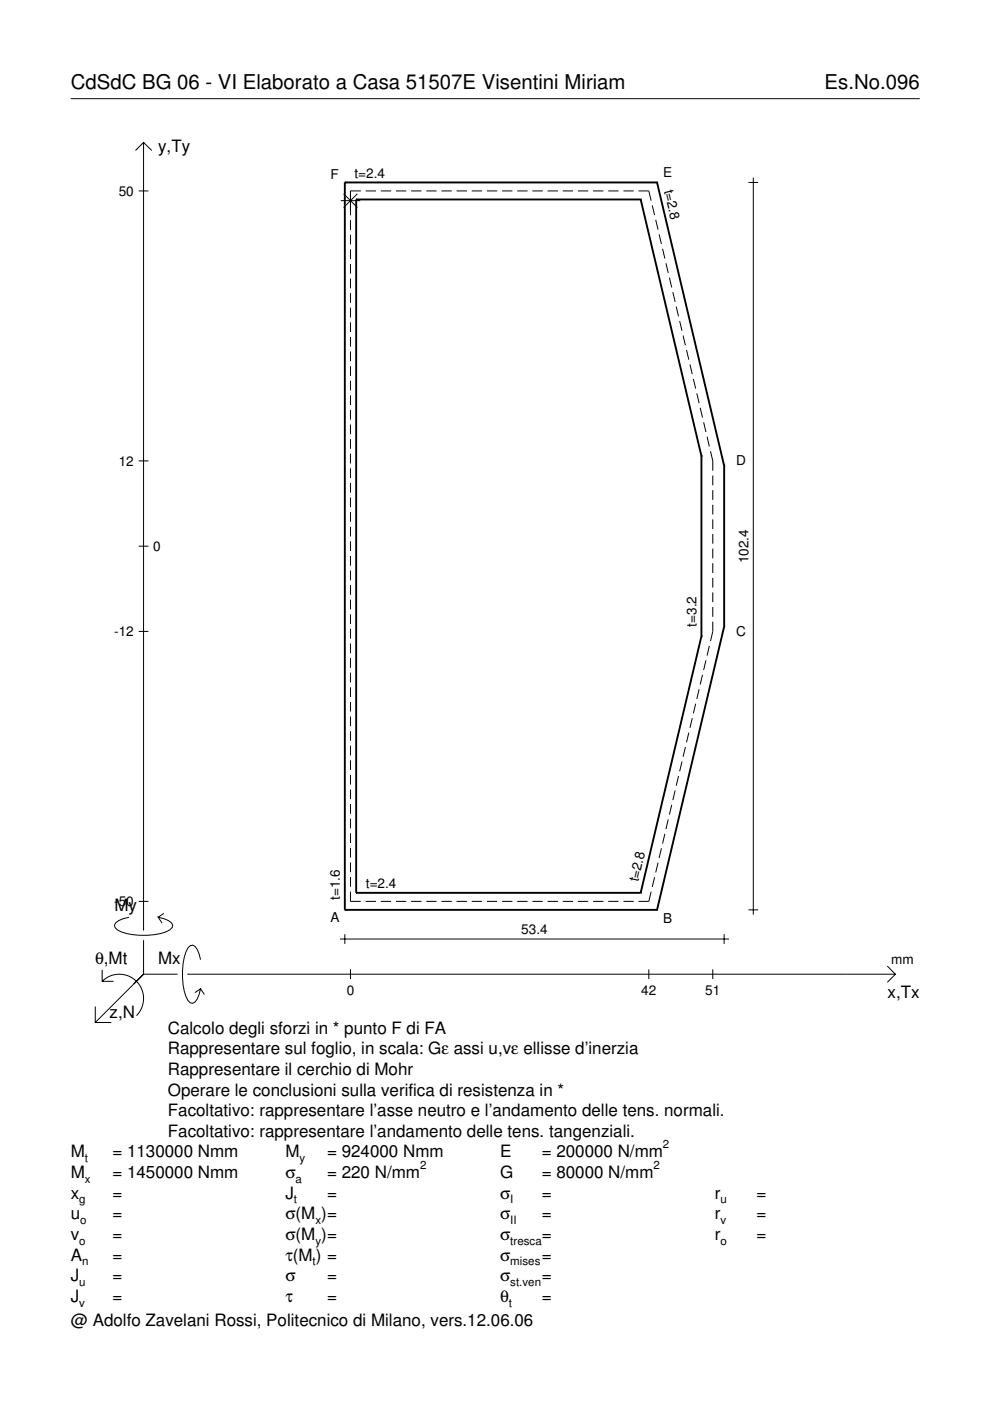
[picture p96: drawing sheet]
<svg xmlns="http://www.w3.org/2000/svg" width="210mm" height="297mm" viewBox="0 0 210 297" stroke-linecap="round" stroke-linejoin="round" font-family="sans-serif">
<defs><g id="words">
<g font-size="4.3">
<text x="15" y="18.9">CdSdC BG 06 - VI Elaborato a Casa 51507E Visentini Miriam</text>
<text x="174.8" y="18.9">Es.No.096</text>
</g>
<g font-size="3.6">
<text x="33.5" y="32.3">y,Ty</text>
<text x="24.3" y="193.2">My</text>
<text x="20.1" y="204.5">θ,Mt</text>
<text x="33.5" y="204.5">Mx</text>
<text x="23.2" y="215.8">z,N</text>
<text x="188.2" y="211.7">x,Tx</text>
<text x="35.6" y="219.2">Calcolo degli sforzi in * punto F di FA</text>
<text x="35.6" y="227.9">Rappresentare il cerchio di Mohr</text>
<text x="35.6" y="223.5">Rappresentare sul foglio, in scala: Gε assi u,vε ellisse d’inerzia</text>
<text x="35.6" y="232.3">Operare le conclusioni sulla verifica di resistenza in *</text>
<text x="35.6" y="236.7">Facoltativo: rappresentare l’asse neutro e l’andamento delle tens. normali.</text>
<text x="15" y="245.4">M</text>
<text x="23.8" y="245.4">= 1130000 Nmm</text>
<text x="35.6" y="241">Facoltativo: rappresentare l’andamento delle tens. tangenziali.</text>
<text x="60.5" y="245.4">M</text>
<text x="69.3" y="245.4">= 924000 Nmm</text>
<text x="106" y="245.4">E</text>
<text x="114.9" y="245.4">= 200000 N/mm</text>
<text x="15" y="249.8">M</text>
<text x="23.8" y="249.8">= 1450000 Nmm</text>
<text x="60.5" y="249.8">σ</text>
<text x="69.3" y="249.8">= 220 N/mm</text>
<text x="106" y="249.8">G</text>
<text x="114.9" y="249.8">= 80000 N/mm</text>
<text x="15" y="254.2">x</text>
<text x="23.8" y="254.2">=</text>
<text x="60.5" y="254.2">J</text>
<text x="69.3" y="254.2">=</text>
<text x="106" y="254.2">σ</text>
<text x="114.9" y="254.2">=</text>
<text x="151.5" y="254.2">r</text>
<text x="160.4" y="254.2">=</text>
<text x="15" y="258.5">u</text>
<text x="15" y="262.9">v</text>
<text x="23.8" y="258.5">=</text>
<text x="23.8" y="262.9">=</text>
<text x="60.5" y="262.9">σ(M )=</text>
<text x="60.5" y="258.5">σ(M )=</text>
<text x="106" y="258.5">σ</text>
<text x="106" y="262.9">σ</text>
<text x="114.9" y="258.5">=</text>
<text x="114.9" y="262.9">=</text>
<text x="151.5" y="258.5">r</text>
<text x="151.5" y="262.9">r</text>
<text x="160.4" y="258.5">=</text>
<text x="160.4" y="262.9">=</text>
<text x="15" y="267.3">A</text>
<text x="23.8" y="267.3">=</text>
<text x="60.5" y="267.3">τ(M ) =</text>
<text x="106" y="267.3">σ</text>
<text x="114.9" y="267.3">=</text>
<text x="15" y="271.7">J</text>
<text x="23.8" y="271.7">=</text>
<text x="60.5" y="271.7">σ</text>
<text x="69.3" y="271.7">=</text>
<text x="106" y="271.7">σ</text>
<text x="114.9" y="271.7">=</text>
<text x="15" y="281.2">@ Adolfo Zavelani Rossi, Politecnico di Milano, vers.12.06.06</text>
<text x="15" y="276">J</text>
<text x="23.8" y="276">=</text>
<text x="60.5" y="276">τ</text>
<text x="69.3" y="276">=</text>
<text x="106" y="276">θ</text>
<text x="114.9" y="276">=</text>
</g>
<g font-size="2.9">
<text x="25.2" y="41.5">50</text>
<text x="70.1" y="37.9">F</text>
<text x="75.2" y="37.7">t=2.4</text>
<text x="140.6" y="37.6">E</text>
<text x="140.8" y="40.4" transform="rotate(77 140.8 40.4)">t=2.8</text>
<text x="25.2" y="98.7">12</text>
<text x="156.1" y="98.6">D</text>
<text x="32.5" y="116.8">0</text>
<text x="158.7" y="119.4" transform="rotate(-90 158.7 119.4)">102.4</text>
<text x="24.2" y="134.9">-12</text>
<text x="147.7" y="132.8" transform="rotate(-90 147.7 132.8)">t=3.2</text>
<text x="156.1" y="134.8">C</text>
<text x="72.1" y="190.9" transform="rotate(-90 72.1 190.9)">t=1.6</text>
<text x="77.6" y="188.3">t=2.4</text>
<text x="135.3" y="187.1" transform="rotate(-77 135.3 187.1)">t=2.8</text>
<text x="24.2" y="192.1">-50</text>
<text x="70.1" y="195.5">A</text>
<text x="140.6" y="195.8">B</text>
<text x="110.5" y="198.1">53.4</text>
<text x="189" y="204.5">mm</text>
<text x="73.5" y="210.9">0</text>
<text x="136" y="210.9">42</text>
<text x="149.5" y="210.9">51</text>
</g>
<g font-size="2.4">
<text x="140.6" y="243.4">2</text>
<text x="18" y="246.4">t</text>
<text x="18" y="250.8">x</text>
<text x="62.7" y="250.8">a</text>
<text x="63.5" y="246.4">y</text>
<text x="89.1" y="247.8">2</text>
<text x="138.6" y="247.8">2</text>
<text x="16.8" y="255.2">g</text>
<text x="62.3" y="255.2">t</text>
<text x="108.2" y="255.2">I</text>
<text x="152.7" y="255.2">u</text>
<text x="16.8" y="263.9">o</text>
<text x="17" y="259.5">o</text>
<text x="66.9" y="259.5">x</text>
<text x="66.9" y="263.9">y</text>
<text x="108.2" y="259.5">II</text>
<text x="108.2" y="263.9">tresca</text>
<text x="152.7" y="259.5">v</text>
<text x="152.7" y="263.9">o</text>
<text x="17.4" y="268.3">n</text>
<text x="66.3" y="268.3">t</text>
<text x="108.2" y="268.3">mises</text>
<text x="16.8" y="272.7">u</text>
<text x="108.2" y="272.7">st.ven</text>
<text x="16.8" y="277">v</text>
<text x="107.9" y="277">t</text>
</g>
</g></defs>
<g fill="none" stroke="#000" stroke-width=".21">
<path d="M15 20.9h180M28.7 31.9l1.7-1.7 1.8 1.7M30.4 30.2v167.1M158.7 38.7h2M159.7 37.7v156.2M29.4 40.5h2.1M72.2 42.5h4.2M72.9 41.1l2.9 2.9M74.3 46.7v2M74.3 49.8v2M74.3 52.9v2M74.3 56v2"/>
<path d="M74.3 59.1v2M75.8 41.1l-2.9 2.9M76.5 40.5h-2.2v5.1M77.5 40.5h2.2M80.7 40.5h2.2M84 40.5h2.1M87.2 40.5h2.2M90.4 40.5h2.2M93.6 40.5h2.2M96.8 40.5h2.2M100 40.5h2.2M103.2 40.5h2.2"/>
<path d="M106.5 40.5h2.1M109.7 40.5h2.2M112.9 40.5h2.2M116.1 40.5h2.2M119.3 40.5h2.2M122.5 40.5h2.2M125.7 40.5h2.2M129 40.5h2.1M132.2 40.5h2.2M135.4 40.5h2.2l.5 2.1M138.3 43.6l.5 2M139 46.6l.5 2.1"/>
<path d="M139.7 49.7l.5 2M140.5 52.7l.5 2.1M141.2 55.8l.5 2.1M141.9 58.9l.5 2M74.3 62.2v2M74.3 65.2v2.1M74.3 68.3v2.1M74.3 71.4v2.1M74.3 74.5v2.1M74.3 77.6v2.1M142.7 61.9l.4 2.1M143.4 65l.5 2.1"/>
<path d="M144.1 68.1l.5 2M144.8 71.1l.5 2.1M145.6 74.2l.4 2.1M146.3 77.3l.5 2M29.4 97.7h2.1M74.3 80.7v2.1M74.3 83.8v2.1M74.3 86.9v2.1M74.3 90v2.1M74.3 93.1v2.1M74.3 96.2v2.1M74.3 99.3v2.1"/>
<path d="M147 80.3l.5 2.1M147.7 83.4l.5 2.1M148.5 86.5l.4 2M149.2 89.5l.5 2.1M149.9 92.6l.5 2.1M150.6 95.7l.5 2v2.1M29.4 115.8h2.1M74.3 102.4v2.1M74.3 105.5v2M74.3 108.6v2M74.3 111.7v2M74.3 114.8v2"/>
<path d="M74.3 117.9v2M151.1 100.8v2.1M151.1 103.9v2.1M151.1 107v2.1M151.1 110.1v2.1M151.1 113.2v2.1M151.1 116.3v2.1M151.1 119.4v2.1M29.4 133.9h2.1M74.3 121v2M74.3 124.1v2M74.3 127.1v2.1"/>
<path d="M74.3 130.2v2.1M74.3 133.3v2.1M74.3 136.4v2.1M74.3 139.5v2.1M150.4 136.9l-.5 2.1M151.1 122.5v2.1M151.1 125.6v2.1M151.1 128.7v2.1M151.1 131.8v2.1l-.5 2M74.3 142.6v2.1M74.3 145.7v2.1M74.3 148.8v2.1"/>
<path d="M74.3 151.9v2.1M74.3 155v2.1M74.3 158.1v2.1M145.3 158.4l-.5 2.1M146 155.3l-.4 2.1M146.8 152.3l-.5 2M147.5 149.2l-.5 2.1M148.2 146.1l-.5 2.1M148.9 143.1l-.4 2M149.7 140l-.5 2.1M74.3 161.2v2.1M74.3 164.3v2.1"/>
<path d="M74.3 167.4v2M74.3 170.5v2M74.3 173.6v2M74.3 176.7v2M74.3 179.8v2M140.2 179.9l-.5 2M141 176.8l-.5 2.1M141.7 173.7l-.5 2.1M142.4 170.7l-.5 2M143.1 167.6l-.4 2.1M143.9 164.5l-.5 2.1M144.6 161.5l-.5 2"/>
<path d="M27.3 194.5a3.6 3.6 0 0 0-3 1.7l.1 .5a5.6 5.6 0 0 0 3.8 1.5 13.4 13.4 0 0 0 7.8-1l.5-.5 .1-.5a3.6 3.6 0 0 0-3.1-1.7l.8 1.2M29.4 191.1h2.1M30.4 199.3v7.3M34.7 193.7l-1.2 .8M72.1 199.1h82.5M73.1 198.1v2M74.3 189v2.1h2.2M74.3 182.9v2M74.3 186v2M77.5 191.1h2.2M80.7 191.1h2.2M84 191.1h2.1"/>
<path d="M87.2 191.1h2.2M90.4 191.1h2.2M93.6 191.1h2.2M96.8 191.1h2.2M100 191.1h2.2M103.2 191.1h2.2M106.5 191.1h2.1M109.7 191.1h2.2M112.9 191.1h2.2M116.1 191.1h2.2M119.3 191.1h2.2M122.5 191.1h2.2"/>
<path d="M125.7 191.1h2.2M129 191.1h2.1M132.2 191.1h2.2M138.1 189l-.5 2.1h-2.2M138.8 186l-.5 2M139.5 182.9l-.5 2.1M153.5 198.1v2M158.7 192.9h2M20.2 213.4v3.4h3.4M21.7 208.1a5.1 5.1 0 0 1 7.2 0 5.1 5.1 0 0 1 0 7.2M21.7 205.6v2.5h2.4M30.4 206.6l-10.2 10.2"/>
<path d="M30.4 206.6h7.2M39.7 206.6h150.1M42.5 203.5a3.6 3.6 0 0 0-1.7-3.1l-.5 .1a5.7 5.7 0 0 0-1.5 3.8 13.3 13.3 0 0 0 1 7.8l.5 .5 .5 .1a3.6 3.6 0 0 0 1.7-3.1l-1.2 .9M42.5 209.6l.8 1.3M74.3 205.5v2.1M137.6 205.5v2.1M151.1 205.5v2.1M188.1 204.8l1.7 1.8-1.7 1.7"/>
</g>
<g fill="none" stroke="#000" stroke-width=".4">
<path d="M73.1 38.7h.1M73.1 38.7h66.2M73.1 38.7v154.2M139.3 38.7h.1M139.3 38.7l14.2 60.1M75.5 42.3h.1M75.5 42.3h60.3M75.5 42.3v147M135.8 42.3h.1M135.8 42.3l12.9 54.4M148.7 96.7h.1M148.7 96.7v38.2"/>
<path d="M153.5 98.8h.1M153.5 98.8v34M148.7 134.9h.1M148.7 134.9l-12.9 54.4M153.5 132.8h.1M153.5 132.8l-14.2 60.1M73.1 192.9h.1M73.1 192.9h66.2M75.5 189.3h.1M75.5 189.3h60.3M135.8 189.3h.1M139.3 192.9h.1"/>
</g>
<use href="#words"/>
</svg>
